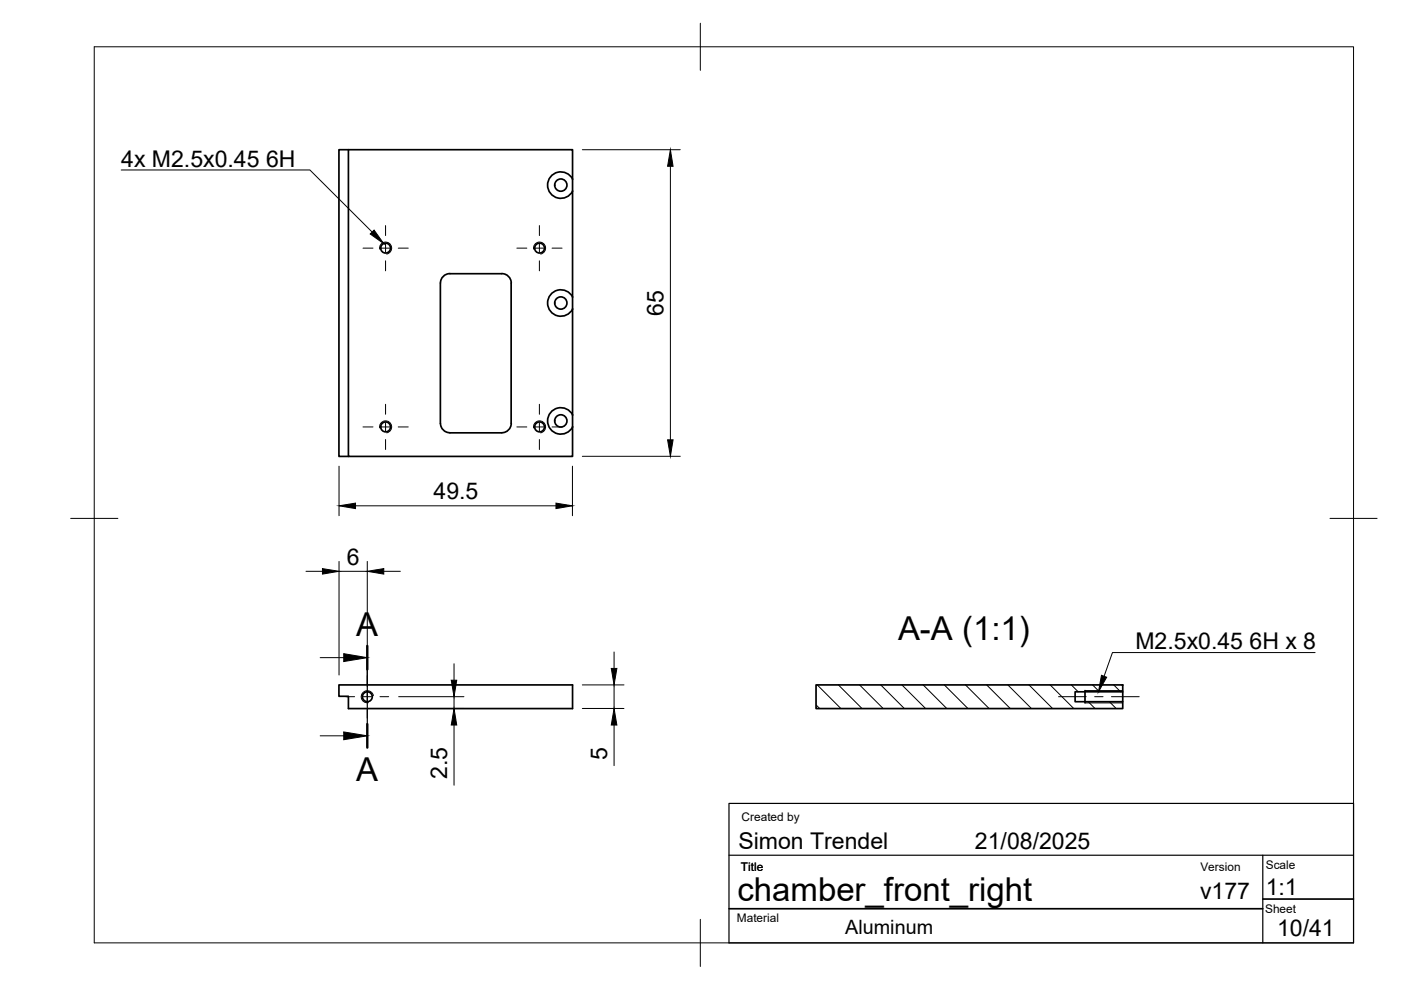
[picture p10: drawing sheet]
<svg xmlns="http://www.w3.org/2000/svg" width="297mm" height="210mm" viewBox="0 0 297 210" stroke-linecap="round" stroke-linejoin="round" font-family="sans-serif">
<defs><g id="words">
<g font-size="7">
<text x="75.5" y="134.9">A</text>
<text x="190.4" y="135.6">A-A (1:1)</text>
<text x="75.5" y="165.5">A</text>
<text x="156.4" y="191.1">chamber_front_right</text>
</g>
<g font-size="4.9">
<text x="25.7" y="35.3">4x M2.5x0.45</text>
<text x="56.4" y="35.3">6H</text>
<text x="140.7" y="67" transform="rotate(-90 140.7 67)">65</text>
<text x="91.9" y="105.8">49.5</text>
<text x="73.5" y="119.7">6</text>
<text x="240.7" y="137.7">M2.5x0.45</text>
<text x="264.9" y="137.7">6H x 8</text>
<text x="128.7" y="161.2" transform="rotate(-90 128.7 161.2)">5</text>
<text x="94.8" y="165.2" transform="rotate(-90 94.8 165.2)">2.5</text>
<text x="156.5" y="180">Simon Trendel</text>
<text x="206.7" y="180">21/08/2025</text>
<text x="254.4" y="190.6">v177</text>
<text x="268.4" y="189.7">1:1</text>
<text x="270.8" y="198.4">10/41</text>
</g>
<text font-size="4.2" x="179.2" y="198">Aluminum</text>
<g font-size="2.5">
<text x="157.2" y="174.2">Created by</text>
<text x="157.1" y="184.6">Title</text>
<text x="254.5" y="184.6">Version</text>
<text x="268.4" y="184.3">Scale</text>
<text x="156.2" y="195.5">Material</text>
<text x="268.2" y="193.5">Sheet</text>
</g>
</g></defs>
<!-- layer: Visible -->
<g fill="none" stroke="#000" stroke-width=".36">
<path d="M73.9 31.7h47.5v65.1h-47.5zM73.9 31.7h-2v65.1h2M121.4 38a2.8 2.8 0 0 0-4.3-.9 2.8 2.8 0 0 0 0 4.3 2.8 2.8 0 0 0 4.3-.9M95.4 58h11M95.4 58a2 2 0 0 0-2 2M106.4 58a2 2 0 0 1 2 2v29.8a1.96 1.96 0 0 1-2 2h-11M93.4 60v29.8M121.4 63a2.8 2.8 0 0 0-4.3-.9 2.8 2.8 0 0 0 0 4.3 2.8 2.8 0 0 0 4.3-.9M93.4 89.8a2 2 0 0 0 2 2M121.4 88a2.8 2.8 0 0 0-4.3-.9 2.8 2.8 0 0 0 0 4.3 2.8 2.8 0 0 0 4.3-.9M71.9 145.2h49.5v5h-47.5v-2.6h-2zM173 145.2h65v1.5h-10.1v2.1h10.1v1.4h-65z"/>
<path d="M230 146.4v2.6M238 146.7v2.1"/>
<circle cx="118.9" cy="39.2" r="1.3"/>
<circle cx="81.8" cy="52.6" r="1.05"/>
<circle cx="114.4" cy="52.6" r="1.05"/>
<circle cx="118.9" cy="64.2" r="1.3"/>
<circle cx="81.8" cy="90.5" r="1.05"/>
<circle cx="114.4" cy="90.5" r="1.05"/>
<circle cx="118.9" cy="89.2" r="1.3"/>
<circle cx="77.9" cy="147.7" r="1.05"/>
</g>
<!-- layer: Visible Narrow -->
<path d="M80.5 52.8a1.28 1.28 0 0 1 1-1.5 1.28 1.28 0 0 1 1.5 1.1 1.28 1.28 0 0 1-1 1.5M113.1 52.8a1.28 1.28 0 0 1 1.1-1.5 1.28 1.28 0 0 1 1.5 1.1 1.28 1.28 0 0 1-1.1 1.5M80.5 90.7a1.28 1.28 0 0 1 1-1.4 1.28 1.28 0 0 1 1.5 1 1.28 1.28 0 0 1-1 1.5M113.1 90.7a1.28 1.28 0 0 1 1.1-1.4 1.28 1.28 0 0 1 1.5 1 1.28 1.28 0 0 1-1.1 1.5M79.2 147.5a1.29 1.29 0 0 0-1.5-1.1 1.29 1.29 0 0 0-1.1 1.5 1.29 1.29 0 0 0 1.5 1.1M230 149h8M230 146.4h8" fill="none" stroke="#000" stroke-width=".21"/>
<!-- layer: BORDER -->
<path d="M20 9.9h267v190h-267zM148.5 4.9v10M15 109.9h10M282 109.9h10M148.5 194.9v10" fill="none" stroke="#000" stroke-width=".21"/>
<!-- layer: TITLEBLOCK -->
<path d="M154.6 170.3h132.4v29.6h-132.4zM154.6 181.3h132.4M267.7 181.3v18.6" fill="none" stroke="#000" stroke-width=".25"/>
<path d="M154.6 192.7h113.1M267.7 190.6h19.3" fill="none" stroke="#000" stroke-width=".36"/>
<!-- layer: Section Lines -->
<path d="M77.9 136.9v5M77.9 153.5v5" fill="none" stroke="#000" stroke-width=".51"/>
<path d="M77.9 141.9v11.6" fill="none" stroke="#000" stroke-width=".25"/>
<path d="M67.9 139.4h5M67.9 156h5" fill="none" stroke="#000" stroke-width=".21"/>
<path d="M72.9 138.6l5 .8-5 .9zM72.9 155.2l5 .8-5 .8z" fill="#000" stroke="#000" stroke-width=".21"/>
<!-- layer: Hatching -->
<g fill="none" stroke="#000" stroke-width=".21">
<path d="M173 149.5l.8 .7M173.3 145.2l5 5M177.8 145.2l5 5M182.2 145.2l5 5M186.7 145.2l5 5M191.2 145.2l5 5M195.7 145.2l5 5M200.2 145.2l5 5M204.7 145.2l5 5M209.2 145.2l5 5M213.7 145.2l5 5M218.2 145.2l5 5"/>
<path d="M222.7 145.2l4.9 5M227.1 145.2l1.5 1.5M230.7 148.8l1.5 1.4M231.6 145.2l1.5 1.5M235.2 148.8l1.4 1.4M236.1 145.2l1.5 1.5"/>
</g>
<!-- layer: Smart Centers -->
<g fill="none" stroke="#000" stroke-width=".21">
<path d="M77 52.6h2.1M80.9 52.6h1.8M81.7 47.8v2.1M81.7 51.7v1.8M81.7 55.3v2.1M84.4 52.6h2.2M109.6 52.6h2.1M113.5 52.6h1.8M114.4 47.8v2.1M114.4 51.7v1.8M114.4 55.3v2.1M117.1 52.6h2.1"/>
<path d="M77 90.5h2.1M80.9 90.5h1.8M81.7 85.7v2.1M81.7 89.6v1.8M81.7 93.2v2.1M84.4 90.5h2.2M109.6 90.5h2.1M113.5 90.5h1.8M114.4 85.7v2.1M114.4 89.6v1.8M114.4 93.2v2.1M117.1 90.5h2.1"/>
<path d="M73.3 147.7h1.9M77 147.7h1.8M77.9 143.2v1.8M77.9 146.8v1.8M77.9 150.4v1.9M80.6 147.7h1.8M224.4 147.7h5.9M232.1 147.7h1.8M235.6 147.7h5.9"/>
</g>
<!-- layer: Hole Notes -->
<path d="M79.3 48.8l2.1 2.9-2.9-2.1zM233.5 143.2l1.1 .4-1.7 3.1z" fill="#000" stroke="#000" stroke-width=".21"/>
<path d="M25.7 36h40l13.2 13.2M278.8 138.4h-42.9l-1.8 5" fill="none" stroke="#000" stroke-width=".21"/>
<!-- layer: FD_Dimensions -->
<g fill="none" stroke="#000" stroke-width=".21">
<path d="M123.5 31.7h20.7M142.1 35.3v58M71.9 98.8v10.5M121.4 98.8v10.5M123.5 96.7h20.7M71.9 119v24.1M75.4 107.2h42.5M77.9 119v26.6M64.9 121.1h3.5M71.9 121.1h6M81.4 121.1h3.5M130.2 138.2v3.5"/>
<path d="M84.5 147.7h13.9M96.3 140.7v3.5M96.3 147.7v2.5M96.3 153.7v12.8M96.7 150.2h1.7M123.5 145.2h8.8M123.5 150.2h8.8M130.2 145.2v5M130.2 153.7v8.6"/>
</g>
<path d="M142.1 31.7l.6 3.6h-1.2zM141.5 93.3h1.2l-.6 3.4zM71.9 107.2l3.5-.5v1.1zM117.9 106.7l3.5 .5-3.5 .6zM68.4 120.6l3.5 .5-3.5 .6zM77.9 121.1l3.5-.5v1.1zM95.7 144.2h1.1l-.5 3.5zM96.3 150.2l.5 3.5h-1.1zM129.6 141.7h1.2l-.6 3.5zM130.2 150.2l.6 3.5h-1.2z" fill="#000" stroke="#000" stroke-width=".21"/>
<use href="#words"/>
</svg>
